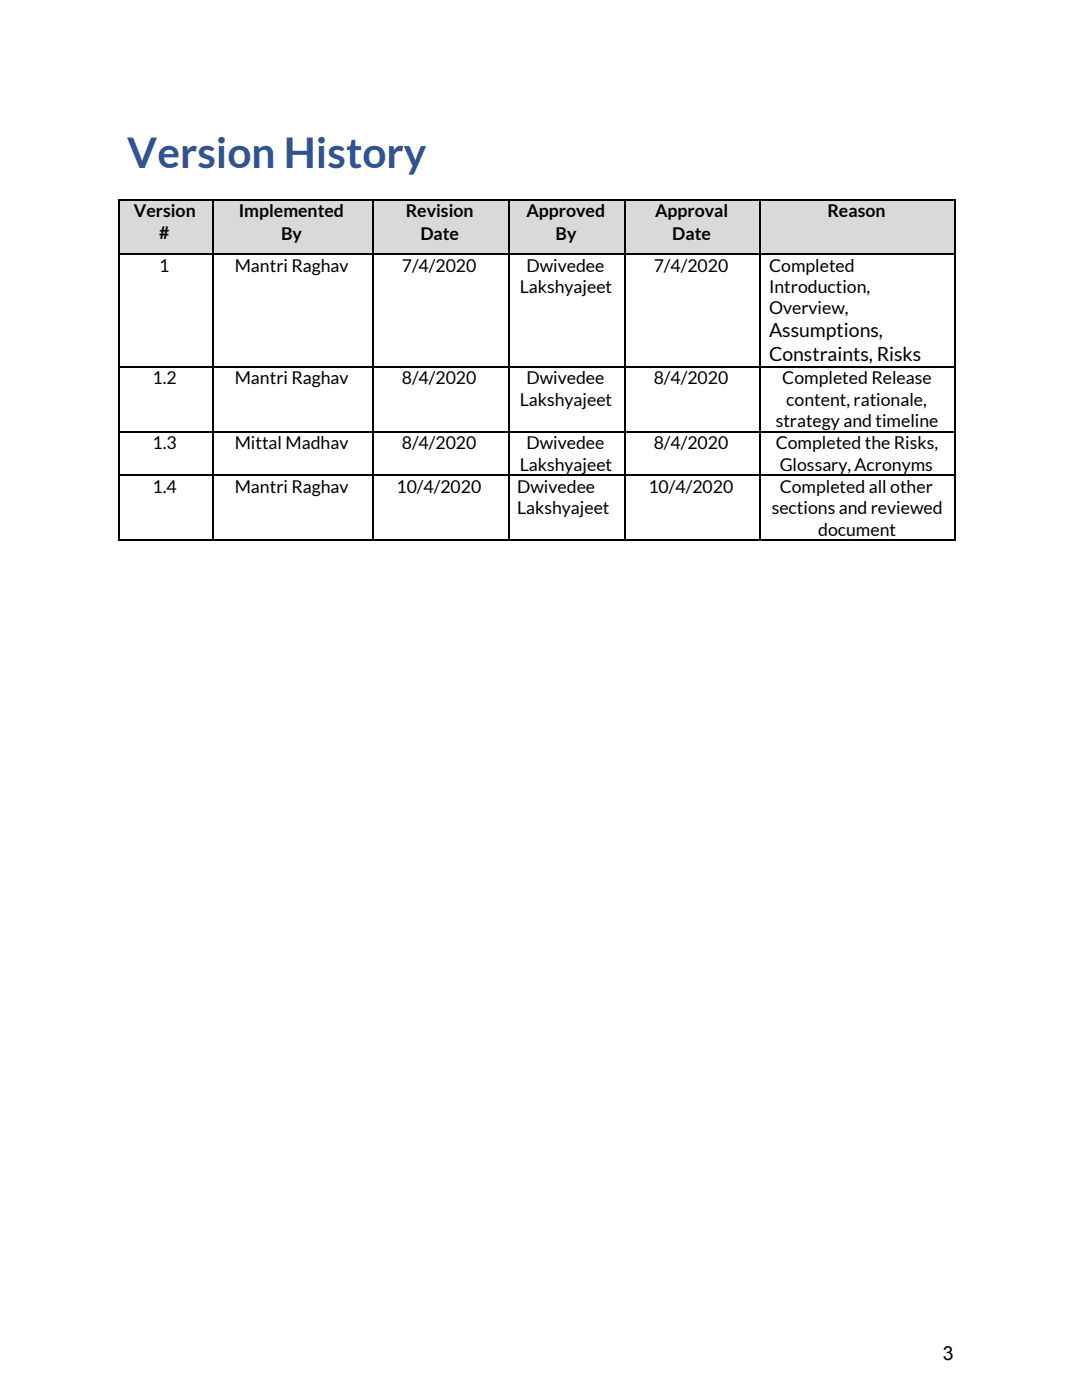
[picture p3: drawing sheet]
<svg xmlns="http://www.w3.org/2000/svg" width="216mm" height="279mm" viewBox="0 0 216 279" stroke-linecap="round" stroke-linejoin="round" font-family="sans-serif">
<defs><g id="words">
<text font-size="8.5" fill="#2f5496" x="25.4" y="33.6">Version History</text>
<g font-size="3.9">
<text x="153.5" y="67.2">Assumptions,</text>
<text x="153.5" y="72">Constraints, Risks</text>
<text x="188.1" y="271.5">3</text>
</g>
<g font-size="3.5">
<text x="26.7" y="43.4">Version</text>
<text x="31.7" y="47.6">#</text>
<text x="47.6" y="43.4">Implemented</text>
<text x="56.1" y="47.9">By</text>
<text x="81" y="43.4">Revision</text>
<text x="83.9" y="47.9">Date</text>
<text x="105" y="43.4">Approved</text>
<text x="110.9" y="47.9">By</text>
<text x="130.7" y="43.4">Approval</text>
<text x="134.1" y="47.9">Date</text>
<text x="165.1" y="43.4">Reason</text>
<text x="31.7" y="54.2">1</text>
<text x="46.8" y="54.2">Mantri Raghav</text>
<text x="80.2" y="54.2">7/4/2020</text>
<text x="103.7" y="58.5">Lakshyajeet</text>
<text x="105" y="54.2">Dwivedee</text>
<text x="130.4" y="54.2">7/4/2020</text>
<text x="153.5" y="54.2">Completed</text>
<text x="153.5" y="58.5">Introduction,</text>
<text x="153.5" y="62.7">Overview,</text>
<text x="30.4" y="76.7">1.2</text>
<text x="46.8" y="76.7">Mantri Raghav</text>
<text x="80.2" y="76.7">8/4/2020</text>
<text x="105" y="76.7">Dwivedee</text>
<text x="130.4" y="76.7">8/4/2020</text>
<text x="156.1" y="76.7">Completed Release</text>
<text x="103.7" y="81">Lakshyajeet</text>
<text x="156.9" y="81">content, rationale,</text>
<text x="30.4" y="89.7">1.3</text>
<text x="46.8" y="89.7">Mittal Madhav</text>
<text x="80.2" y="89.7">8/4/2020</text>
<text x="105" y="89.7">Dwivedee</text>
<text x="130.4" y="89.7">8/4/2020</text>
<text x="154.8" y="85.2">strategy and timeline</text>
<text x="154.8" y="89.7">Completed the Risks,</text>
<text x="103.7" y="93.9">Lakshyajeet</text>
<text x="155.6" y="93.9">Glossary, Acronyms</text>
<text x="30.4" y="98.4">1.4</text>
<text x="46.8" y="98.4">Mantri Raghav</text>
<text x="79.1" y="98.4">10/4/2020</text>
<text x="103.2" y="98.4">Dwivedee</text>
<text x="129.4" y="98.4">10/4/2020</text>
<text x="155.6" y="98.4">Completed all other</text>
<text x="103.2" y="102.7">Lakshyajeet</text>
<text x="154" y="102.7">sections and reviewed</text>
<text x="163.2" y="106.9">document</text>
</g>
</g></defs>
<g fill="#d9d9d9">
<path d="M23.5 39.7h18.8v10.8h-18.8z"/>
<path d="M42.3 39.7h32v10.8h-32z"/>
<path d="M74.3 39.7h27v10.8h-27z"/>
<path d="M101.3 39.7h23.3v10.8h-23.3z"/>
<path d="M124.6 39.7h27v10.8h-27z"/>
<path d="M151.6 39.7h38.9v10.8h-38.9z"/>
</g>
<g fill="none" stroke="#000" stroke-width=".26">
<path d="M23.5 39.8h167.3M23.7 39.7v68.2M42.5 39.7v68.2M74.5 39.7v68.2M101.5 39.7v68.2M124.8 39.7v68.2M151.7 39.7v68.2M190.6 39.7v68.2M23.5 50.7h167.3M23.5 73.2h167.3M23.5 94.9h167.3M23.5 86.1h167.3"/>
<path d="M23.5 107.8h167.3"/>
</g>
<use href="#words"/>
</svg>
